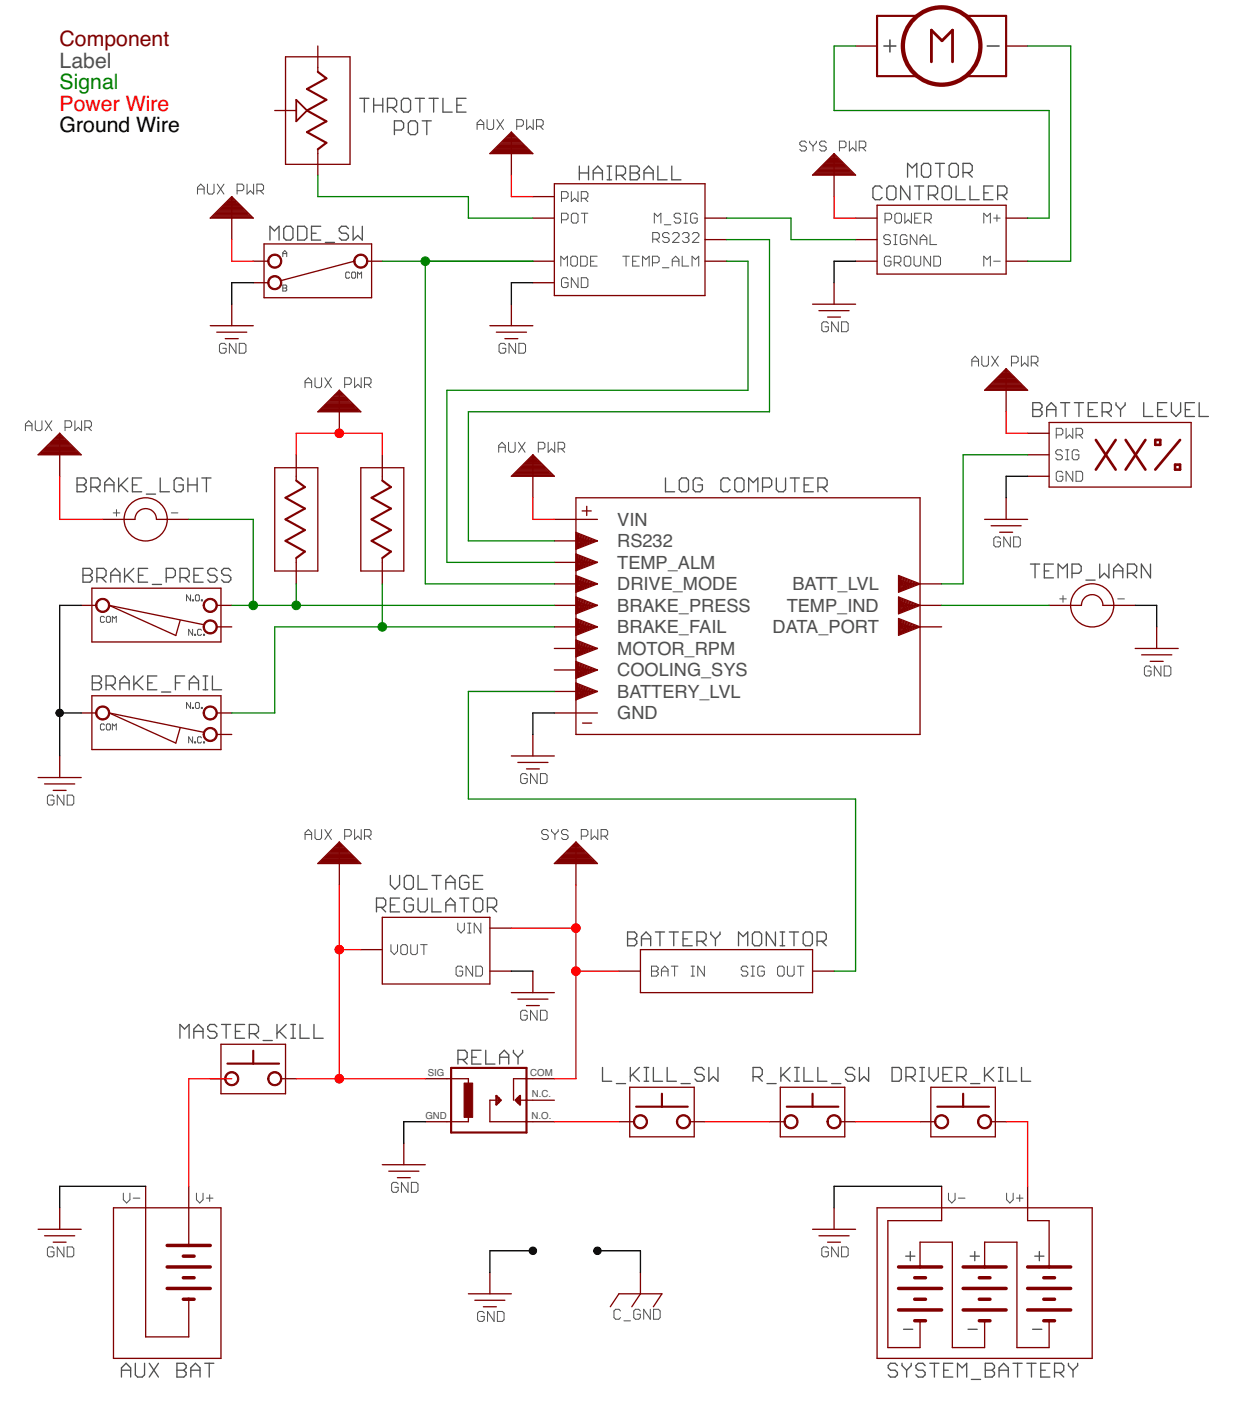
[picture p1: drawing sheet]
<svg xmlns="http://www.w3.org/2000/svg" width="279mm" height="316mm" viewBox="0 0 279 316" stroke-linecap="round" stroke-linejoin="round" font-family="sans-serif">
<defs><g id="words">
<text font-size="4.8" fill="#800000" x="13.5" y="10.4">Component</text>
<text font-size="4.8" fill="#505050" x="13.5" y="15.2">Label</text>
<text font-size="4.8" fill="#008000" x="13.5" y="20.1">Signal</text>
<text font-size="4.8" fill="#f00" x="13.5" y="24.9">Power Wire</text>
<text font-size="4.8" x="13.5" y="29.8">Ground Wire</text>
<g font-size="4.1" fill="#505050">
<text x="139.2" y="118.5">VIN</text>
<text x="139.2" y="123.4">RS232</text>
<text x="139.2" y="128.2">TEMP_ALM</text>
<text x="139.2" y="133.1">DRIVE_MODE</text>
<text x="139.2" y="137.9">BRAKE_PRESS</text>
<text x="177.4" y="137.9">TEMP_IND</text>
<text x="178.7" y="133.1">BATT_LVL</text>
<text x="139.2" y="142.8">BRAKE_FAIL</text>
<text x="174.2" y="142.8">DATA_PORT</text>
<text x="139.2" y="147.6">MOTOR_RPM</text>
<text x="139.2" y="152.5">COOLING_SYS</text>
<text x="139.2" y="157.3">BATTERY_LVL</text>
<text x="139.2" y="162.2">GND</text>
</g>
<g font-size="2.2" fill="#505050">
<text x="96.5" y="242.5">SIG</text>
<text x="119.6" y="242.5">COM</text>
<text x="119.9" y="247.4">N.C.</text>
<text x="95.9" y="252.2">GND</text>
<text x="119.9" y="252.2">N.O.</text>
</g>
</g></defs>
<g fill="none" stroke="#505050" stroke-width=".23">
<path d="M107.6 29.2v-1.5l.8-.7 .7 .7v1.5M107.6 28.1h1.5M109.8 27v1.8l.4 .4h.8l.3-.4v-1.8M112.1 27l1.5 2.2M113.6 27l-1.5 2.2M116.5 28.5h1.1l.4-.4v-.8l-.4-.3h-1.1v2.2M118.8 27v2.2l.7-.7 .7 .7v-2.2M121 28.5h1.1l.4-.4v-.8l-.4-.3h-1.1v2.2M121.8 28.5l.7 .7M181.8 32.2l-.3-.4h-.8l-.3 .4v.4l.3 .3h.8l.3 .4v.4l-.3 .3h-.8l-.3-.3M182.6 31.8v.4l.7 .7M183.3 32.9v1.1"/>
<path d="M184.1 31.8v.4l-.8 .7M186.3 32.2l-.4-.4h-.7l-.4 .4v.4l.4 .3h.7l.4 .4v.4l-.4 .3h-.7l-.4-.3M189.3 33.3h1.1l.4-.4v-.7l-.4-.4h-1.1v2.2M191.5 31.8v2.2l.8-.7 .7 .7v-2.2M193.8 33.3h1.1l.3-.4v-.7l-.3-.4h-1.1v2.2M194.5 33.3l.7 .7M44.5 43.8v-1.5l.8-.8 .7 .8v1.5M44.5 42.6h1.5M46.8 41.5v1.9l.3 .4h.8l.4-.4v-1.9M49 41.5l1.5 2.3M50.5 41.5l-1.5 2.3M53.5 43h1.1l.4-.4v-.7l-.4-.4h-1.1v2.3"/>
<path d="M55.7 41.5v2.3l.8-.8 .7 .8v-2.3M57.9 43h1.2l.3-.4v-.7l-.3-.4h-1.2v2.3M58.7 43l.7 .8M63.8 57.9v-.9l.4-.5 .5 .5v.9M63.8 57.2h.9M126.5 60v-2.2l.7 .7 .8-.7v2.2M126.6 49.6h1.1l.4-.4v-.8l-.4-.3h-1.1v2.2M126.6 44.7h1.1l.4-.4v-.7l-.4-.4h-1.1v2.2M128.8 48.4l.4-.3h.8l.3 .3v1.5l-.3 .4h-.8l-.4-.4zM128.8 43.2v2.2l.8-.7 .7 .7v-2.2M129.1 57.8h.7l.4 .3v1.5l-.4 .4h-.7l-.4-.4v-1.5zM130.9 57.8h1.2l.3 .3v1.5l-.3 .4h-1.2z"/>
<path d="M131.1 48.1h1.5M131.1 44.7h1.1l.4-.4v-.7l-.4-.4h-1.1v2.2M131.8 44.7l.8 .7M131.8 48.1v2.2M133.2 58.9h.7M134.7 57.8h-1.5v2.2h1.5M140.4 57.8h1.5M141.2 57.8v2.2M142.7 58.9h.7M144.2 57.8h-1.5v2.2h1.5M144.9 60v-2.2l.7 .7 .8-.7v2.2M147.1 59.3h1.2l.3-.4v-.8l-.3-.3h-1.2v2.2"/>
<path d="M147.2 53.9h1.1l.4-.3v-.8l-.4-.4h-1.1v2.3M147.6 50.3v-2.2l.7 .7 .7-.7v2.2M147.9 53.9l.8 .8M149.8 50.7h1.5M150.9 52.8l-.4-.4h-.7l-.4 .4v.4l.4 .4h.7l.4 .3v.4l-.4 .4h-.7l-.4-.4M151.6 58.9h1.5M151.6 60v-1.5l.8-.7 .7 .7v1.5M151.7 52.8l.3-.4h.8l.3 .4v.4l-1.4 1.5h1.4M153.5 48.4l-.4-.3h-.7l-.4 .3v.4l.4 .4h.7l.4 .4v.3l-.4 .4h-.7l-.4-.4M153.8 57.8v2.2h1.5M153.9 52.8l.4-.4h.7l.4 .4v.4l-.4 .4M154.3 48.1h.7"/>
<path d="M154.3 50.3h.7M154.6 48.1v2.2M154.6 53.6h.4M155 53.6l.4 .3v.4l-.4 .4h-.7l-.4-.4M156.1 60v-2.2l.7 .7 .8-.7v2.2M156.1 52.8l.4-.4h.7l.4 .4v.4l-1.5 1.5h1.5M157.2 48.4l-.3-.3h-.8l-.4 .3v1.5l.4 .4h.8l.3-.4v-.7h-.7M199.6 49.6h1.1l.4-.4v-.8l-.4-.3h-1.1v2.2M200.8 53.3l-.4-.4h-.7l-.4 .4v.4l.4 .3h.7l.4 .4v.4l-.4 .3h-.7l-.4-.3M200.9 58.1l-.4-.3h-.7l-.4 .3v1.5l.4 .4h.7l.4-.4v-.7h-.7M201.5 52.9h.8M201.5 55.1h.8"/>
<path d="M201.7 59.3h1.1l.4-.4v-.8l-.4-.3h-1.1v2.2M201.8 48.4l.4-.3h.7l.4 .3v1.5l-.4 .4h-.7l-.4-.4zM201.9 52.9v2.2M202.4 59.3l.8 .7M204 48.1v2.2l.8-.7 .7 .7v-2.2M204.3 57.8h.7l.4 .3v1.5l-.4 .4h-.7l-.4-.4v-1.5zM204.5 53.3l-.3-.4h-.8l-.4 .4v1.5l.4 .3h.8l.3-.3v-.8h-.7M206.1 57.8v1.8l.4 .4h.7l.4-.4v-1.8M206.3 49.2h.7M206.8 52.9v2.2l-1.5-2.2v2.2M207.5 54h1.5M207.5 55.1v-1.4l.7-.8 .8 .8v1.4"/>
<path d="M207.8 48.1h-1.5v2.2h1.5M208.5 49.6h1.1l.4-.4v-.8l-.4-.3h-1.1v2.2M209.3 49.6l.7 .7M209.7 52.9v2.2h1.5M209.8 57.8v2.2l-1.4-2.2v2.2M210.6 57.8h1.1l.4 .3v1.5l-.4 .4h-1.1zM221.8 50.3v-2.2l.8 .7 .7-.7v2.2M221.8 60v-2.2l.8 .7 .7-.7v2.2M224.1 49.2h1.5M224.1 58.9h1.5M224.8 48.4v1.5M51 77.8l-.4-.4h-.7l-.4 .4v1.5l.4 .3h.7l.4-.3v-.8h-.8"/>
<path d="M53.2 77.4v2.2l-1.5-2.2v2.2M54 77.4h1.1l.4 .4v1.5l-.4 .3h-1.1zM63.8 64.3h.7l.2 .2-.2 .4 .2 .5-.2 .2h-.7zM63.8 64.9h.7M78.8 61.6l-.2-.3h-.4l-.2 .3v.9l.2 .2h.4l.2-.2M79.5 61.3h.5l.2 .3v.9l-.2 .2h-.5l-.2-.2v-.9zM80.6 62.7v-1.4l.5 .5 .4-.5v1.4M114 77.8l-.3-.4h-.8l-.4 .4v1.5l.4 .3h.8l.3-.3v-.8h-.7M116.3 77.4v2.2l-1.5-2.2v2.2M117 77.4h1.1l.4 .4v1.5l-.4 .3h-1.1zM128.1 63l-.4-.4h-.7l-.4 .4v1.5l.4 .3h.7l.4-.3v-.8h-.7M130.3 62.6v2.2l-1.5-2.2v2.2"/>
<path d="M131.1 62.6h1.1l.4 .4v1.5l-.4 .3h-1.1zM149.4 60.4h1.5M186.8 72.9l-.4-.3h-.7l-.4 .3v1.5l.4 .4h.7l.4-.4v-.7h-.7M189 72.6v2.2l-1.5-2.2v2.2M189.8 72.6h1.1l.4 .3v1.5l-.4 .4h-1.1zM5.7 97.1v-1.5l.8-.7 .7 .7v1.5M5.7 96h1.5M8 94.9v1.8l.3 .4h.8l.4-.4v-1.8M10.2 94.9l1.5 2.2M11.7 94.9l-1.5 2.2M14.7 96.4h1.1l.4-.4v-.7l-.4-.4h-1.1v2.2M16.9 94.9v2.2l.8-.7 .7 .7v-2.2"/>
<path d="M19.1 96.4h1.2l.3-.4v-.7l-.3-.4h-1.2v2.2M19.9 96.4l.7 .7M68.8 87.4v-1.5l.7-.7 .8 .7v1.5M68.8 86.3h1.5M71 85.2v1.8l.4 .4h.7l.4-.4v-1.8M73.3 85.2l1.4 2.2M74.7 85.2l-1.4 2.2M77.7 86.7h1.1l.4-.4v-.8l-.4-.3h-1.1v2.2M80 85.2v2.2l.7-.7 .7 .7v-2.2M82.2 86.7h1.1l.4-.4v-.8l-.4-.3h-1.1v2.2M82.9 86.7l.8 .7M114.7 99.7v1.9l.4 .4h.7l.4-.4v-1.9"/>
<path d="M116.9 99.7l1.5 2.3M118.4 99.7l-1.5 2.3M123.6 99.7v2.3l.8-.8 .7 .8v-2.3M219.2 82.6v-1.5l.7-.8 .8 .8v1.5M219.2 81.4h1.5M221.4 80.3v1.9l.4 .4h.7l.4-.4v-1.9M223.6 80.3l1.5 2.3M225.1 80.3l-1.5 2.3M228.1 81.8h1.1l.4-.4v-.7l-.4-.4h-1.1v2.3M230.3 80.3v2.3l.8-.8 .7 .8v-2.3M232.6 81.8h1.1l.4-.4v-.7l-.4-.4h-1.1v2.3M233.3 81.8l.8 .8"/>
<path d="M238.2 98h1.1l.4-.3v-.8l-.4-.3h-1.1v2.2M240.4 96.6v2.2l.8-.8 .7 .8v-2.2M242.7 98h1.1l.3-.3v-.8l-.3-.3h-1.1v2.2M243.4 98l.7 .8M25.5 115.6h1.5M26.3 114.9v1.5M38.6 115.6h1.5M112.5 102v-1.5l.7-.8 .7 .8v1.5M112.5 100.8h1.4M121.4 101.2h1.1l.4-.4v-.7l-.4-.4h-1.1v2.3M125.9 101.2h1.1l.3-.4v-.7l-.3-.4h-1.1v2.3M126.6 101.2l.7 .8"/>
<path d="M239.6 101.8l-.4-.4h-.8l-.3 .4v.4l.3 .3h.8l.4 .4v.4l-.4 .4h-.8l-.3-.4M239.7 106.6l-.4-.3h-.8l-.3 .3v1.5l.3 .4h.8l.4-.4v-.7h-.8M240.3 101.4h.7M240.3 103.7h.7M240.7 101.4v2.3M241.9 106.3v2.2l-1.5-2.2v2.2M242.7 106.3h1.1l.3 .3v1.5l-.3 .4h-1.1zM243.3 101.8l-.4-.4h-.7l-.4 .4v1.5l.4 .4h.7l.4-.4v-.8h-.8M23.6 139.2l-.3-.2h-.4l-.3 .2v.9l.3 .2h.4l.3-.2M24.2 139h.5l.2 .2v.9l-.2 .2h-.5l-.2-.2v-.9zM43 134.1v1.4l-.9-1.4v1.4M43.4 135.2h.2v.3h-.2z"/>
<path d="M44.3 134.1h.4l.3 .2v.9l-.3 .3h-.4l-.2-.3v-.9zM45.4 135.2h.2v.3h-.2zM225.6 121.4l-.4-.3h-.7l-.4 .3v1.5l.4 .4h.7l.4-.4v-.7h-.7M227.8 121.1v2.2l-1.4-2.2v2.2M228.6 121.1h1.1l.4 .3v1.5l-.4 .4h-1.1zM239 135h1.5M239.7 134.3v1.5M252.1 135h1.5M25.3 140.3v-1.3l.5 .4 .4-.4v1.3M43 158.4v1.3l-.9-1.3v1.3M43.4 159.5h.2v.2h-.2zM43.4 141.9v1.3l-.9-1.3v1.3"/>
<path d="M43.9 143h.2v.2h-.2zM44.1 158.6l.2-.2h.4l.3 .2v.9l-.3 .2h-.4l-.2-.2zM45.4 159.5h.2v.2h-.2zM45.4 142.1l-.2-.2h-.4l-.2 .2v.9l.2 .2h.4l.2-.2M45.9 143h.2v.2h-.2zM259.6 150.5l-.4-.3h-.8l-.3 .3v1.5l.3 .4h.8l.4-.4v-.7h-.8M261.8 150.2v2.2l-1.5-2.2v2.2M262.5 150.2h1.2l.3 .3v1.5l-.3 .4h-1.2zM12.2 179.6l-.4-.3h-.8l-.3 .3v1.5l.3 .4h.8l.4-.4v-.7h-.8M14.4 179.3v2.2l-1.5-2.2v2.2M15.2 179.3h1.1l.3 .3v1.5l-.3 .4h-1.1zM23.6 163.5l-.3-.3h-.4l-.3 .3v.8l.3 .3h.4l.3-.3"/>
<path d="M24.2 163.2h.5l.2 .3v.8l-.2 .3h-.5l-.2-.3v-.8zM25.3 164.6v-1.4l.5 .5 .4-.5v1.4M43.4 166.1v1.4l-.9-1.4v1.4M43.9 167.3h.2v.2h-.2zM45.4 166.4l-.2-.3h-.4l-.2 .3v.9l.2 .2h.4l.2-.2M45.9 167.3h.2v.2h-.2zM118.9 174.8l-.4-.4h-.7l-.4 .4v1.5l.4 .4h.7l.4-.4v-.8h-.7M121.1 174.4v2.3l-1.5-2.3v2.3M121.9 174.4h1.1l.4 .4v1.5l-.4 .4h-1.1zM68.8 189.3v-1.5l.7-.8 .8 .8v1.5M68.8 188.2h1.5M71 187v1.9l.4 .4h.7l.4-.4v-1.9"/>
<path d="M73.3 187l1.4 2.3M74.7 187l-1.4 2.3M77.7 188.5h1.1l.4-.3v-.8l-.4-.4h-1.1v2.3M80 187v2.3l.7-.8 .7 .8v-2.3M82.2 188.5h1.1l.4-.3v-.8l-.4-.4h-1.1v2.3M82.9 188.5l.8 .8M123.6 187.4l-.3-.4h-.8l-.3 .4v.4l.3 .4h.8l.3 .3v.4l-.3 .4h-.8l-.3-.4M124.4 187v.4l.7 .8M125.1 188.2v1.1M125.9 187v.4l-.8 .8M128.1 187.4l-.4-.4h-.7l-.4 .4v.4l.4 .4h.7l.4 .3v.4l-.4 .4h-.7l-.4-.4M131.1 188.5h1.1l.4-.3v-.8l-.4-.4h-1.1v2.3"/>
<path d="M133.3 187v2.3l.8-.8 .7 .8v-2.3M135.6 188.5h1.1l.3-.3v-.8l-.3-.4h-1.1v2.3M136.3 188.5l.7 .8M88.2 213v1.5l.7 .7 .7-.7v-1.5M90.4 213.4l.4-.4h.7l.4 .4v1.4l-.4 .4h-.7l-.4-.4zM92.6 213v1.8l.4 .4h.7l.4-.4v-1.8M94.8 213h1.5M95.6 213v2.2M103.2 208.1v1.5l.8 .8 .7-.8v-1.5M104.3 218.2l-.3-.4h-.8l-.4 .4v1.5l.4 .4h.8l.3-.4v-.7h-.7M105.5 210.4h.7M105.5 208.1h.7"/>
<path d="M105.8 208.1v2.3M106.6 217.8v2.3l-1.5-2.3v2.3M107.3 217.8h1.1l.4 .4v1.5l-.4 .4h-1.1zM108.4 208.1v2.3l-1.5-2.3v2.3M146.9 217.8h1.1l.4 .4v.4l-.4 .4 .4 .3v.4l-.4 .4h-1.1zM146.9 219h1.1M149.2 219h1.4M151.4 217.8h1.5M152.1 217.8v2.3M155.9 217.8h.7M156.2 217.8v2.3M158.8 217.8v2.3l-1.4-2.3v2.3"/>
<path d="M168.6 218.2l-.3-.4h-.8l-.3 .4v.4l.3 .4h.8l.3 .3v.4l-.3 .4h-.8l-.3-.4M169.4 217.8h.7M169.8 217.8v2.3M172.4 218.2l-.4-.4h-.8l-.3 .4v1.5l.3 .4h.8l.4-.4v-.7h-.8M175.7 217.8h.8l.3 .4v1.5l-.3 .4h-.8l-.4-.4v-1.5zM177.6 217.8v1.9l.3 .4h.8l.4-.4v-1.9M179.8 217.8h1.5M180.6 217.8v2.3M118.9 228.2l-.4-.4h-.7l-.4 .4v1.4l.4 .4h.7l.4-.4v-.7h-.7M121.1 227.8v2.2l-1.5-2.2v2.2M121.9 227.8h1.1l.4 .4v1.4l-.4 .4h-1.1zM149.2 220.1v-1.5l.7-.8 .7 .8v1.5"/>
<path d="M155.9 220.1h.7M169.4 220.1h.7M27.8 269v1.5l.8 .7 .7-.7v-1.5M30 270.1h1.5M44.3 269v1.5l.7 .7 .8-.7v-1.5M46.5 270.1h1.5M47.3 269.4v1.5M89.8 267l-.4-.4h-.7l-.4 .4v1.4l.4 .4h.7l.4-.4v-.7h-.8M92 266.6v2.2l-1.5-2.2v2.2M92.8 266.6h1.1l.4 .4v1.4l-.4 .4h-1.1zM213.9 269v1.5l.7 .7 .8-.7v-1.5M216.1 270.1h1.5"/>
<path d="M227 269v1.5l.7 .7 .8-.7v-1.5M229.2 270.1h1.5M230 269.4v1.5M12.2 281.5l-.4-.4h-.8l-.3 .4v1.5l.3 .4h.8l.4-.4v-.8h-.8M14.4 281.1v2.3l-1.5-2.3v2.3M15.2 281.1h1.1l.3 .4v1.5l-.3 .4h-1.1zM109.2 296.1l-.4-.4h-.7l-.4 .4v1.4l.4 .4h.7l.4-.4v-.7h-.8M111.4 295.7v2.2l-1.5-2.2v2.2M112.2 295.7h1.1l.4 .4v1.4l-.4 .4h-1.1zM139.9 295.6l-.3-.4h-.8l-.3 .4v1.5l.3 .3h.8l.3-.3M140.7 297.8h1.5M144.4 295.6l-.4-.4h-.7l-.4 .4v1.5l.4 .3h.7l.4-.3v-.8h-.7"/>
<path d="M146.6 295.2v2.2l-1.4-2.2v2.2M147.4 295.2h1.1l.4 .4v1.5l-.4 .3h-1.1zM186.8 281.5l-.4-.4h-.7l-.4 .4v1.5l.4 .4h.7l.4-.4v-.8h-.7M189 281.1v2.3l-1.5-2.3v2.3M189.8 281.1h1.1l.4 .4v1.5l-.4 .4h-1.1z"/>
</g>
<g fill="none" stroke="#505050" stroke-width=".3">
<path d="M81.1 22.2h2.1M82.2 22.2v3.1M84.3 22.2v3.1M84.3 23.7h2M86.3 22.2v3.1M87.4 24.2h1.5l.6-.5v-1l-.6-.5h-1.5v3.1M88.4 24.2l1.1 1.1M88.9 29.3h1.6l.5-.5v-1l-.5-.6h-1.6v3.2M90.5 22.7l.5-.5h1.1l.5 .5v2l-.5 .6h-1.1l-.5-.6zM92.6 27.2h1l.5 .6v2l-.5 .6h-1l-.5-.6v-2zM93.6 22.2h2.1M94.7 22.2v3.1"/>
<path d="M95.2 27.2h2.1M96.2 27.2v3.2M96.8 22.2h2M97.8 22.2v3.1M99.9 22.2v3.1h2.1M103 23.7h1.1M105.1 22.2h-2.1v3.1h2.1M130.6 37.4v3.1M130.6 39h2.1M132.7 37.4v3.1M133.8 39h2M136.9 37.4h1"/>
<path d="M137.4 37.4v3.1M139 39.5h1.5l.6-.5v-1l-.6-.6h-1.5v3.1M140 39.5l1.1 1M142.1 37.4h1.6l.5 .6v.5l-.5 .5 .5 .5v.5l-.5 .5h-1.6zM142.1 39h1.6M145.2 39h2.1M148.4 37.4v3.1h2M151.5 37.4v3.1h2.1M204.7 39.9v-3.1l1 1.1 1-1.1v3.1M208.3 36.8h1l.6 .5v2.1l-.6 .5h-1l-.5-.5v-2.1zM210.9 36.8h2.1M211.9 36.8v3.1"/>
<path d="M214 37.3l.6-.5h1l.5 .5v2.1l-.5 .5h-1l-.6-.5zM217.2 38.9h1.5l.5-.5v-1.1l-.5-.5h-1.5v3.1M218.2 38.9l1 1M60.9 54.1v-3.1l1 1.1 1-1.1v3.1M64.5 51h1.1l.5 .5v2.1l-.5 .5h-1.1l-.5-.5v-2.1zM67.1 51h1.6l.5 .5v2.1l-.5 .5h-1.6zM70.3 52.6h1M72.3 51h-2v3.1h2M73.4 54.7h2M78.6 51.5l-.6-.5h-1l-.5 .5v.6l.5 .5h1l.6 .5v.5l-.6 .5h-1l-.5-.5M79.6 51v3.1l1.1-1 1 1v-3.1M133.8 40.5v-2l1-1.1 1 1.1v2"/>
<path d="M136.9 40.5h1M145.2 40.5v-2l1.1-1.1 1 1.1v2M198.9 42.4l-.5-.5h-1l-.6 .5v2.1l.6 .5h1l.5-.5M200 42.4l.5-.5h1l.5 .5v2.1l-.5 .5h-1l-.5-.5zM205.2 41.9v3.1l-2.1-3.1v3.1M206.2 41.9h2.1M207.3 41.9v3.1M209.4 44h1.5l.5-.5v-1.1l-.5-.5h-1.5v3.1M210.4 44l1 1M212.5 42.4l.5-.5h1l.5 .5v2.1l-.5 .5h-1l-.5-.5zM215.6 41.9v3.1h2.1M218.7 41.9v3.1h2.1"/>
<path d="M221.9 43.5h1M223.9 41.9h-2v3.1h2M225 44h1.5l.6-.5v-1.1l-.6-.5h-1.5v3.1M226 44l1.1 1M232.9 90.8h1.6l.5 .5v.5l-.5 .6 .5 .5v.5l-.5 .5h-1.6zM232.9 92.4h1.6M236 92.4h2.1M236 93.9v-2.1l1.1-1 1 1v2.1M239.2 90.8h2M240.2 90.8v3.1M242.3 90.8h2M243.3 90.8v3.1"/>
<path d="M245.4 92.4h1M247.5 90.8h-2.1v3.1h2.1M248.5 92.9h1.6l.5-.5v-1.1l-.5-.5h-1.6v3.1M249.6 92.9l1 1M251.7 90.8v.5l1 1.1M252.7 92.4v1.5M253.7 90.8v.5l-1 1.1M257.9 90.8v3.1h2.1M261 92.4h1.1M263.1 90.8h-2.1v3.1h2.1M264.2 90.8v2.1l1 1 1-1v-2.1M267.3 92.4h1"/>
<path d="M269.4 90.8h-2.1v3.1h2.1M270.4 90.8v3.1h2.1M17.4 107.8h1.5l.5 .5v.5l-.5 .5 .5 .5v.6l-.5 .5h-1.5zM17.4 109.3h1.5M20.5 109.8h1.6l.5-.5v-1l-.5-.5h-1.6v3.1M21.5 109.8l1.1 1.1M23.6 109.3h2.1M23.6 110.9v-2.1l1.1-1 1 1v2.1M26.8 107.8v3.1M27.3 109.3l1.5 1.6M28.8 107.8l-2 2M29.9 109.3h1"/>
<path d="M31.9 107.8h-2v3.1h2M33 111.4h2.1M36.1 107.8v3.1h2.1M41.3 108.3l-.5-.5h-1l-.5 .5v2.1l.5 .5h1l.5-.5v-1.1h-1M42.4 109.3h2M42.4 107.8v3.1M44.4 107.8v3.1M45.5 107.8h2.1M46.5 107.8v3.1M150.1 107.8v3.1h2M153.2 108.3l.5-.5h1l.6 .5v2.1l-.6 .5h-1l-.5-.5zM158.4 108.3l-.5-.5h-1.1l-.5 .5v2.1l.5 .5h1.1l.5-.5v-1.1h-1"/>
<path d="M164.6 108.3l-.5-.5h-1l-.5 .5v2.1l.5 .5h1l.5-.5M165.7 108.3l.5-.5h1.1l.5 .5v2.1l-.5 .5h-1.1l-.5-.5zM168.8 110.9v-3.1l1.1 1 1-1v3.1M172 109.8h1.5l.5-.5v-1l-.5-.5h-1.5v3.1M175.1 107.8v2.6l.5 .5h1l.5-.5v-2.6M178.2 107.8h2.1M179.2 107.8v3.1M181.3 109.3h1.1M183.4 107.8h-2.1v3.1h2.1M184.4 109.8h1.6l.5-.5v-1l-.5-.5h-1.6v3.1M185.5 109.8l1 1.1M18.7 128.1h1.6l.5 .6v.5l-.5 .5 .5 .5v.5l-.5 .6h-1.6z"/>
<path d="M18.7 129.7h1.6M21.8 130.2h1.6l.5-.5v-1l-.5-.6h-1.6v3.2M22.9 130.2l1 1.1M25 129.7h2.1M25 131.3v-2.1l1-1.1 1.1 1.1v2.1M28.1 128.1v3.2M28.6 129.7l1.6 1.6M30.2 128.1l-2.1 2.1M31.2 129.7h1.1M33.3 128.1h-2.1v3.2h2.1M34.4 131.8h2M37.5 130.2h1.5l.5-.5v-1l-.5-.6h-1.5v3.2"/>
<path d="M40.6 130.2h1.6l.5-.5v-1l-.5-.6h-1.6v3.2M41.6 130.2l1.1 1.1M43.7 129.7h1.1M45.8 128.1h-2.1v3.2h2.1M48.9 128.7l-.5-.6h-1l-.5 .6v.5l.5 .5h1l.5 .5v.5l-.5 .6h-1l-.5-.6M52 128.7l-.5-.6h-1l-.5 .6v.5l.5 .5h1l.5 .5v.5l-.5 .6h-1l-.5-.6M232.4 127.2h2M233.4 127.2v3.1M235.5 128.7h1M237.6 127.2h-2.1v3.1h2.1M238.6 130.3v-3.1l1 1 1.1-1v3.1M241.7 129.2h1.6l.5-.5v-1l-.5-.5h-1.6v3.1"/>
<path d="M244.9 130.8h2.1M248 127.2v3.1l1-1.1 1.1 1.1v-3.1M251.1 128.7h2.1M251.1 130.3v-2.1l1.1-1 1 1v2.1M254.3 129.2h1.5l.5-.5v-1l-.5-.5h-1.5v3.1M255.3 129.2l1 1.1M259.4 127.2v3.1l-2-3.1v3.1M20.8 152.4h1.6l.5 .5v.5l-.5 .6 .5 .5v.5l-.5 .5h-1.6zM20.8 154h1.6M23.9 154.5h1.6l.5-.5v-1.1l-.5-.5h-1.6v3.1M25 154.5l1 1M27.1 155.5v-2.1l1-1 1 1v2.1"/>
<path d="M27.1 154h2M30.2 152.4v3.1M30.7 154l1.6 1.5M32.3 152.4l-2.1 2.1M33.3 154h1M35.4 152.4h-2.1v3.1h2.1M36.4 156h2.1M39.6 154h1M41.6 152.4h-2v3.1M42.7 155.5v-2.1l1-1 1.1 1v2.1M42.7 154h2.1M45.8 152.4h1"/>
<path d="M45.8 155.5h1M46.3 152.4v3.1M47.9 152.4v3.1h2.1M88 197.4v2.1l1.1 1 1-1v-2.1M91.7 197.4h1l.5 .5v2.1l-.5 .5h-1l-.5-.5v-2.1zM94.3 197.4v3.1h2.1M97.4 197.4h2.1M98.4 197.4v3.1M100.5 199h2.1M105.7 197.9l-.5-.5h-1l-.5 .5v2.1l.5 .5h1l.5-.5v-1h-1M106.8 199h1M108.9 197.4h-2.1v3.1h2.1"/>
<path d="M84.9 204.6h1.6l.5-.6v-1l-.5-.5h-1.6v3.1M85.9 204.6l1.1 1M88 204h1.1M90.1 202.5h-2.1v3.1h2.1M93.2 203l-.5-.5h-1l-.5 .5v2.1l.5 .5h1l.5-.5v-1.1h-1M94.3 202.5v2.6l.5 .5h1l.6-.5v-2.6M97.4 202.5v3.1h2.1M100.5 200.5v-2.1l1.1-1 1 1v2.1M100.5 205.6v-2.1l1.1-1 1 1v2.1M100.5 204h2.1M103.7 202.5h2M104.7 202.5v3.1"/>
<path d="M106.8 203l.5-.5h1.1l.5 .5v2.1l-.5 .5h-1.1l-.5-.5zM109.9 204.6h1.6l.5-.6v-1l-.5-.5h-1.6v3.1M111 204.6l1 1M141.5 210.1h1.6l.5 .5v.6l-.5 .5 .5 .5v.5l-.5 .5h-1.6zM141.5 211.7h1.6M144.7 211.7h2M144.7 213.2v-2l1-1.1 1 1.1v2M147.8 210.1h2.1M148.8 210.1v3.1M150.9 210.1h2.1M151.9 210.1v3.1M154 211.7h1.1"/>
<path d="M156.1 210.1h-2.1v3.1h2.1M157.2 212.2h1.5l.5-.5v-1.1l-.5-.5h-1.5v3.1M158.2 212.2l1 1M160.3 210.1v.5l1 1.1M161.3 211.7v1.5M162.4 210.1v.5l-1.1 1.1M166.5 213.2v-3.1l1.1 1.1 1-1.1v3.1M169.7 210.6l.5-.5h1l.5 .5v2.1l-.5 .5h-1l-.5-.5zM174.9 210.1v3.1l-2.1-3.1v3.1M175.9 210.1h1.1M175.9 213.2h1.1M176.4 210.1v3.1"/>
<path d="M178 210.1h2.1M179 210.1v3.1M181.1 210.6l.6-.5h1l.5 .5v2.1l-.5 .5h-1l-.6-.5zM184.3 212.2h1.5l.5-.5v-1.1l-.5-.5h-1.5v3.1M185.3 212.2l1 1M40.6 234.1v-3.1l1 1 1.1-1v3.1M43.7 234.1v-2.1l1-1 1.1 1v2.1M43.7 232.5h2.1M48.9 231.5l-.5-.5h-1.1l-.5 .5v.5l.5 .5h1.1l.5 .5v.6l-.5 .5h-1.1l-.5-.5M50 231h2M51 231v3.1M53.1 232.5h1"/>
<path d="M55.2 231h-2.1v3.1h2.1M56.2 233h1.6l.5-.5v-1l-.5-.5h-1.6v3.1M57.3 233l1 1.1M59.3 234.6h2.1M62.5 231v3.1M63 232.5l1.5 1.6M64.5 231l-2 2M65.6 231h1M65.6 234.1h1M66.1 231v3.1M67.7 231v3.1h2M70.8 231v3.1h2.1"/>
<path d="M103.3 238.9h1.5l.5-.5v-1.1l-.5-.5h-1.5v3.1M104.3 238.9l1 1M106.4 238.4h1M108.5 236.8h-2.1v3.1h2.1M109.5 236.8v3.1h2.1M112.7 238.4h2M112.7 239.9v-2.1l1-1 1 1v2.1M115.8 236.8v.5l1 1.1M116.8 238.4v1.5M117.9 236.8v.5l-1.1 1.1M135.9 240.7v3.1h2M139 244.3h2.1"/>
<path d="M142.1 240.7v3.1M142.6 242.2l1.6 1.6M144.2 240.7l-2.1 2M145.2 243.8h1.1M145.2 240.7h1.1M145.8 240.7v3.1M147.3 240.7v3.1h2.1M150.5 240.7v3.1h2M153.6 244.3h2.1M158.8 241.2l-.5-.5h-1.1l-.5 .5v.5l.5 .5h1.1l.5 .5v.6l-.5 .5h-1.1l-.5-.5M159.9 240.7v3.1l1-1.1 1 1.1v-3.1M169.8 242.7h1.6l.5-.5v-1l-.5-.5h-1.6v3.1"/>
<path d="M170.9 242.7l1 1.1M173 244.3h2M176.1 240.7v3.1M176.6 242.2l1.6 1.6M178.2 240.7l-2.1 2M179.2 243.8h1M179.2 240.7h1M179.7 240.7v3.1M181.3 240.7v3.1h2.1M184.4 240.7v3.1h2.1M187.5 244.3h2.1M192.7 241.2l-.5-.5h-1l-.5 .5v.5l.5 .5h1l.5 .5v.6l-.5 .5h-1l-.5-.5"/>
<path d="M193.8 240.7v3.1l1-1.1 1.1 1.1v-3.1M201.2 240.7h1.5l.5 .5v2.1l-.5 .5h-1.5zM204.3 242.7h1.5l.6-.5v-1l-.6-.5h-1.5v3.1M205.3 242.7l1.1 1.1M207.4 243.8h1.1M207.4 240.7h1.1M207.9 240.7v3.1M209.5 240.7v2l1 1.1 1.1-1.1v-2M212.6 242.2h1.1M214.7 240.7h-2.1v3.1h2.1M215.8 242.7h1.5l.5-.5v-1l-.5-.5h-1.5v3.1M216.8 242.7l1 1.1"/>
<path d="M218.9 244.3h2.1M222 240.7v3.1M222.5 242.2l1.6 1.6M224.1 240.7l-2.1 2M225.1 243.8h1.1M225.1 240.7h1.1M225.7 240.7v3.1M227.2 240.7v3.1h2.1M230.4 240.7v3.1h2M203.8 299.7h2M204.2 283.2h2.1M205.3 282.2v2.1"/>
<path d="M218.3 299.7h2.1M218.8 283.2h2.1M219.8 282.2v2.1M232.9 299.7h2M233.3 283.2h2.1M234.4 282.2v2.1M27.4 308.9h2.1M27.4 310.5v-2.1l1-1 1.1 1v2.1M30.5 307.4v2.6l.5 .5h1.1l.5-.5v-2.6M33.7 307.4l2 3.1M35.7 307.4l-2 3.1M39.9 307.4h1.5l.6 .5v.5l-.6 .5 .6 .5v.6l-.6 .5h-1.5z"/>
<path d="M39.9 308.9h1.5M43 308.9h2.1M43 310.5v-2.1l1.1-1 1 1v2.1M46.2 307.4h2M47.2 307.4v3.1M202.4 307.9l-.6-.5h-1l-.5 .5v.5l.5 .5h1l.6 .5v.6l-.6 .5h-1l-.5-.5M203.4 307.4v.5l1 1M204.4 308.9v1.6M205.5 307.4v.5l-1.1 1M208.6 307.9l-.5-.5h-1l-.6 .5v.5l.6 .5h1l.5 .5v.6l-.5 .5h-1l-.6-.5M209.7 307.4h2.1M210.7 307.4v3.1"/>
<path d="M212.8 308.9h1M214.9 307.4h-2.1v3.1h2.1M215.9 310.5v-3.1l1.1 1 1-1v3.1M219.1 311h2M222.2 307.4h1.5l.6 .5v.5l-.6 .5 .6 .5v.6l-.6 .5h-1.5zM222.2 308.9h1.5M225.3 308.9h2.1M225.3 310.5v-2.1l1-1 1.1 1v2.1M228.4 307.4h2.1M229.5 307.4v3.1M231.6 307.4h2M232.6 307.4v3.1"/>
<path d="M234.7 308.9h1M236.7 307.4h-2v3.1h2M237.8 309.4h1.6l.5-.5v-1l-.5-.5h-1.6v3.1M238.8 309.4l1.1 1.1M240.9 307.4v.5l1.1 1M242 308.9v1.6M243 307.4v.5l-1 1"/>
</g>
<path d="M199.3 10.4h2.7M200.7 9v2.7M222.6 10.4h2.7" fill="none" stroke="#505050" stroke-width=".36"/>
<g fill="none" stroke="#800000" stroke-width=".3">
<path d="M64.4 12.8h14.5v24.2h-14.5zM71.7 10.4v5.8M192.9 10.4h4.9M226.9 10.4h4.8M62 24.9h4.8M71.7 33.7v5.8M110.5 34.6l4.8-4.8 4.9 4.8zM110.8 34.5h9M111 34.3h8.6M111.1 34.1h8.3M111.3 34h8M111.5 33.8h7.5"/>
<path d="M111.7 33.6h7.2M111.9 33.4h6.8M112.1 33.2h6.4M112.3 33h6M112.5 32.8h5.6M112.7 32.6h5.2M112.9 32.5h4.9M113.1 32.3h4.5M113.3 32.1h4M113.4 31.9h3.8M113.6 31.7h3.5M113.7 31.6h3.2"/>
<path d="M113.9 31.4h2.8M114.1 31.3h2.5M114.2 31.1h2.1M114.4 30.9h1.8M114.5 30.7h1.5M114.7 30.5h1.2M114.9 30.4h.8M115.1 30.2h.4M115.3 29.8v9.7M183.2 39.5l4.9-4.9 4.8 4.9zM183.6 39.3h9M183.8 39.2h8.5"/>
<path d="M183.9 39h8.3M184.1 38.8h8M184.3 38.6h7.5M184.5 38.5h7.1M184.7 38.3h6.8M184.8 38.1h6.5M185 37.9h6.1M185.3 37.7h5.6M185.5 37.5h5.2M185.7 37.3h4.8M185.8 37.1h4.5M186 36.9h4.1"/>
<path d="M186.1 36.7h3.9M186.3 36.6h3.6M186.5 36.4h3.2M186.6 36.3h2.8M186.8 36.1h2.5M187 35.9h2.1M187.2 35.8h1.8M187.3 35.6h1.5M187.5 35.4h1.2M187.7 35.2h.8M187.9 35.1h.4M188.1 34.6v9.7"/>
<path d="M47.4 49.2l4.9-4.9 4.8 4.9zM47.8 49h8.9M48 48.9h8.5M48.1 48.7h8.3M48.3 48.5h7.9M48.5 48.3h7.4M48.7 48.2h7.1M48.9 48h6.7M49 47.8h6.5M49.2 47.6h6.1M49.4 47.4h5.7M49.6 47.2h5.3"/>
<path d="M49.8 47h4.9M50 46.8h4.5M50.2 46.6h4.1M50.3 46.4h3.8M50.5 46.3h3.6M50.7 46.1h3.2M50.8 46h2.8M51 45.8h2.5M51.1 45.6h2.2M51.3 45.4h1.8M51.5 45.3h1.4M51.7 45.1h1.1"/>
<path d="M51.9 44.9h.7M52.1 44.8h.4M52.3 44.3v9.7M57.1 58.9h3.4M59.5 55h24.3v12.1h-24.3zM79.9 58.9l-16.5 4.4M82.8 58.9h3.4M120.2 49.2h4.8M120.2 58.9h4.8M120.2 44.3h4.8M125 41.4h34v25.2h-34zM159 49.2h4.8"/>
<path d="M159 54h4.8M159 58.9h4.8M192.9 49.2h4.9M192.9 54h4.9M192.9 58.9h4.9M197.8 46.3h29.1v15.5h-29.1zM226.9 49.2h4.8M226.9 58.9h4.8M47.4 73.4h9.7M48.9 74.9h6.7M50.8 76.4h2.9M52.3 68.6v4.8"/>
<path d="M57.1 63.7h3.4M110.5 73.4h9.7M111.9 74.9h6.8M113.9 76.4h2.9M115.3 68.6v4.8M120.2 63.7h4.8M183.2 68.6h9.7M184.7 70h6.8M186.6 71.5h2.9M188.1 63.7v4.9M11.4 100h4.1M11.5 99.8h3.8"/>
<path d="M11.7 99.6h3.5M11.9 99.5h3.1M12 99.3h2.8M12.2 99.2h2.5M12.3 99h2.2M12.5 98.8h1.8M12.7 98.7h1.4M12.9 98.5h1.1M13.1 98.3h.7M13.3 98.1h.4M13.5 97.7v9.7M71.7 92.8l4.8-4.8 4.9 4.8z"/>
<path d="M72.1 92.7h8.9M72.2 92.5h8.6M72.3 92.4h8.3M72.5 92.2h8M72.7 92h7.5M72.9 91.8h7.2M73.1 91.6h6.8M73.3 91.4h6.4M73.4 91.2h6.1M73.7 91h5.6M73.9 90.9h5.2M74.1 90.7h4.8"/>
<path d="M74.3 90.5h4.4M74.5 90.3h4M74.6 90.1h3.8M74.8 89.9h3.5M74.9 89.8h3.2M75.1 89.6h2.8M75.2 89.5h2.6M75.4 89.3h2.1M75.6 89.1h1.8M75.7 88.9h1.5M75.9 88.8h1.2M76.1 88.6h.8"/>
<path d="M76.3 88.4h.4M76.5 88v9.7M222.4 87.8h9M222.6 87.7h8.6M222.7 87.5h8.3M222.9 87.3h8M223.1 87.1h7.5M223.3 87h7.1M223.5 86.8h6.8M223.6 86.6h6.5M223.8 86.4h6.1M224.1 86.2h5.6"/>
<path d="M224.3 86h5.2M224.5 85.8h4.8M224.7 85.6h4.4M224.9 85.4h4M224.9 85.2h3.9M225.1 85.1h3.6M225.3 84.9h3.2M225.4 84.8h2.8M225.6 84.6h2.6M225.8 84.4h2.1M226 84.2h1.8M226.1 84.1h1.5"/>
<path d="M226.3 83.9h1.2M226.5 83.7h.8M226.7 83.6h.4M226.9 83.1v9.7M226.9 83.1l4.8 4.9h-9.7zM231.7 97.7h4.9M236.6 95.3h32v14.5h-32zM8.6 102.5l4.9-4.8 4.8 4.8zM9 102.4h8.9M9.2 102.2h8.5M9.3 102h8.3M9.5 101.9h7.9"/>
<path d="M9.7 101.7h7.4M9.9 101.5h7.1M10.1 101.3h6.7M10.2 101.1h6.5M10.4 100.9h6.1M10.6 100.7h5.7M10.8 100.5h5.3M11 100.4h4.9M11.2 100.2h4.5M23.2 117.1h7.2a2.42 2.42 0 0 1 2.5-2.4 2.42 2.42 0 0 1 2.4 2.4h7.3M62 105.5h9.7v23.2h-9.7zM66.8 102.5v5.9"/>
<path d="M81.4 105.5h9.7v23.2h-9.7zM86.2 102.5v5.9M115.7 107.2h8.9M115.9 107.1h8.5M116 106.9h8.3M116.2 106.7h7.9M116.4 106.5h7.4M116.6 106.4h7.1M116.8 106.2h6.8M116.9 106h6.5M117.1 105.8h6.1M117.3 105.6h5.7"/>
<path d="M117.6 105.4h5.2M117.8 105.2h4.8M117.9 105h4.5M118.1 104.8h4.1M118.2 104.6h3.9M118.4 104.5h3.6M118.6 104.3h3.2M118.7 104.2h2.8M118.9 104h2.5M119.1 103.8h2.1M119.3 103.7h1.8M119.4 103.5h1.4"/>
<path d="M119.6 103.3h1.2M119.8 103.1h.8M120 103h.4M120.2 102.5v9.7M120.2 102.5l4.8 4.9h-9.7zM125 117.1h9.7M129.9 112.2h77.6v53.4h-77.6zM131.3 115.2h2M132.3 114.2v2M222 117.1h9.7M223.5 118.5h6.8M225.4 120h2.9"/>
<path d="M226.9 112.2v4.9M231.7 107.4h4.9M231.7 102.5h4.9M18.3 136.5h3.4M20.7 132.6h29.1v12.1h-29.1zM40.6 139.9l-1 3.4-15-6.8 21.4 4.3M48.9 136.5h3.4M66.8 125.8v5.8M86.2 125.8v5.8M125 121.9h9.7M125 126.8h9.7M125 131.6h9.7"/>
<path d="M125 136.5h9.7M129.9 120l4.8 1.9M129.9 124.9l4.8 1.9M129.9 129.8l4.8 1.8M129.9 134.6l4.8 1.9M129.9 139.5l4.8 1.8M131.2 122.1l-.3 .2-.2-.7 .9 .4-.7 .5-.4-1.1 1.6 .5-1.4 .9-.4-1.7 2.1 .9-1.9 1-.3-2.1 2.7 1.1-2.6 1.2-.1-2.6 3.3 1.4-3.4 1.4-.1-3.1 4.1 1.6-4.1 1.7M131.2 131.8l-.3 .2-.2-.7 .9 .4-.7 .5-.4-1.1 1.6 .5-1.4 .9-.4-1.7 2.1 .9-1.9 1-.3-2.1 2.7 1.1-2.6 1.2-.1-2.6 3.3 1.4-3.4 1.4-.1-3.1 4.1 1.6-4.1 1.7M131.2 126.9l-.3 .2-.2-.6 .9 .4-.7 .4-.4-1.1 1.6 .6-1.4 .8-.4-1.6 2.1 .8-1.9 1.1-.3-2.2 2.7 1.1-2.6 1.2-.1-2.5 3.3 1.3-3.4 1.5-.1-3.1 4.1 1.6-4.1 1.6M131.2 136.6l-.3 .2-.2-.6 .9 .4-.7 .4-.4-1.1 1.6 .6-1.4 .8-.4-1.6 2.1 .9-1.9 1-.3-2.2 2.7 1.2-2.6 1.2-.1-2.6 3.3 1.4-3.4 1.3-.1-3 4.1 1.6-4.1 1.6M134.7 121.9l-4.8 1.9M134.7 126.8l-4.8 1.9"/>
<path d="M134.7 131.6l-4.8 1.9M134.7 136.5l-4.8 1.9M202.6 131.6h9.7M202.6 136.5h9.7M202.6 129.8l4.9 1.8-4.9 1.9zM202.6 134.6l4.9 1.9-4.9 1.9zM202.6 139.5l4.9 1.8-4.9 1.9zM203.9 131.8l-.2 .2-.2-.7 .8 .4-.7 .5-.4-1.1 1.6 .5-1.3 .9-.5-1.7 2.2 .9-1.9 1-.4-2.1 2.7 1.1-2.6 1.2v-2.6l3.2 1.4-3.4 1.4v-3.1l4.1 1.6-4.1 1.7M203.9 136.6l-.2 .2-.2-.6 .8 .4-.7 .4-.4-1.1 1.6 .6-1.3 .8-.5-1.6 2.2 .9-1.9 1-.4-2.2 2.7 1.2-2.6 1.2v-2.6l3.2 1.4-3.4 1.3v-3l4.1 1.6-4.1 1.6M236.6 136.5h7.3a2.42 2.42 0 0 1 2.4-2.4 2.42 2.42 0 0 1 2.4 2.4h7.3M20.7 156.9h29.1v12.1h-29.1zM48.9 141.3h3.4"/>
<path d="M125 141.3h9.7M125 146.2h9.7M125 155.9h9.7M125 151.1h9.7M129.9 144.3l4.8 1.9M129.9 149.1l4.8 2M129.9 154l4.8 1.9M131.2 141.5l-.3 .2-.2-.6 .9 .3-.7 .5-.4-1.1 1.6 .5-1.4 .9-.4-1.7 2.1 .9-1.9 1-.3-2.1 2.7 1.1-2.6 1.2-.1-2.6 3.3 1.4-3.4 1.4-.1-3.1 4.1 1.6-4.1 1.7M131.2 146.3l-.3 .2-.2-.6 .9 .4-.7 .4-.4-1.1 1.6 .6-1.4 .8-.4-1.6 2.1 .8-1.9 1.1-.3-2.2 2.7 1.1-2.6 1.3-.1-2.6 3.3 1.3-3.4 1.4-.1-3 4.1 1.6-4.1 1.6M131.2 156l-.3 .2-.2-.6 .9 .4-.7 .4-.4-1.1 1.6 .6-1.4 .8-.4-1.6 2.1 .8-1.9 1.1-.3-2.2 2.7 1.1-2.6 1.2-.1-2.5 3.3 1.3-3.4 1.5-.1-3.1 4.1 1.6-4.1 1.6M131.2 151.2l-.3 .2-.2-.6 .9 .3-.7 .5-.4-1.1 1.6 .6-1.4 .8-.4-1.7 2.1 .9-1.9 1-.3-2.1 2.7 1.1-2.6 1.2-.1-2.6 3.3 1.4-3.4 1.4-.1-3.1 4.1 1.7-4.1 1.6M134.7 141.3l-4.8 1.9"/>
<path d="M134.7 146.2l-4.8 1.9M134.7 151.1l-4.8 1.8M134.7 155.9l-4.8 1.9M202.6 141.3h9.7M203.9 141.5l-.2 .2-.2-.6 .8 .3-.7 .5-.4-1.1 1.6 .5-1.3 .9-.5-1.7 2.2 .9-1.9 1-.4-2.1 2.7 1.1-2.6 1.2v-2.6l3.2 1.4-3.4 1.4v-3.1l4.1 1.6-4.1 1.7M256 146.2h9.7M257.5 147.6h6.7M259.4 149.1h2.9M260.8 141.3v4.9M8.6 175.3h9.7M10.1 176.7h6.7M12 178.2h2.9"/>
<path d="M13.5 170.4v4.9M18.3 160.7h3.4M40.6 164.1l-1 3.4-15-6.8 21.4 4.4M48.9 160.7h3.4M48.9 165.6h3.4M115.3 170.4h9.7M116.8 171.9h6.8M118.7 173.4h2.9M120.2 165.6v4.8M125 160.7h9.7M131.4 163h2M71.7 194.7l4.8-4.9 4.9 4.9z"/>
<path d="M72.1 194.5h8.9M72.2 194.4h8.6M72.3 194.2h8.3M72.5 194h8M72.7 193.8h7.5M72.9 193.7h7.2M73.1 193.5h6.8M73.3 193.3h6.4M73.4 193.1h6.1M73.7 192.9h5.6M73.9 192.7h5.2M74.1 192.5h4.8"/>
<path d="M74.3 192.3h4.4M74.5 192.1h4M74.6 191.9h3.8M74.8 191.8h3.5M74.9 191.6h3.2M75.1 191.5h2.8M75.2 191.4h2.6M75.4 191.2h2.1M75.6 191h1.8M75.7 190.8h1.5M75.9 190.6h1.2M76.1 190.4h.8"/>
<path d="M76.3 190.3h.4M76.5 189.8v9.7M125 194.7l4.9-4.9 4.8 4.9zM125.4 194.5h8.9M125.6 194.4h8.5M125.7 194.2h8.3M125.9 194h8M126.1 193.8h7.5M126.3 193.7h7.1M126.5 193.5h6.8M126.6 193.3h6.5M126.8 193.1h6.1"/>
<path d="M127.1 192.9h5.6M127.3 192.7h5.2M127.4 192.5h4.9M127.6 192.3h4.5M127.8 192.1h4.1M127.9 191.9h3.9M128.1 191.8h3.6M128.3 191.6h3.2M128.4 191.5h2.8M128.6 191.4h2.5M128.8 191.2h2.1M128.9 191h1.8"/>
<path d="M129.1 190.8h1.5M129.3 190.6h1.2M129.5 190.4h.8M129.7 190.3h.4M129.9 189.8v9.7M81.4 214.1h4.8M86.2 206.8h24.3v15.1h-24.3zM110.5 209.3h4.8M110.5 219h4.8M120.2 219v4.8M139.6 219h4.8M144.4 214.1h38.8v9.7h-38.8z"/>
<path d="M183.2 219h4.9M49.8 235.4h14.6v11.2h-14.6zM115.3 223.8h9.7M116.8 225.3h6.8M118.7 226.7h2.9M47.4 243.2h3.4M63.4 243.2h3.4M91.1 257.8v4.8M95.9 243.2h9.7v1M105.6 251.9v1h-9.7M112.9 248.1h-2.4v4.8h14.5M116.3 248.1h8.7"/>
<path d="M125 243.2h-9.2v4.9M139.6 252.9h3.4M142 245.1h14.5v11.2h-14.5zM155.6 252.9h3.4M173.5 252.9h3.4M176 245.1h14.5v11.2h-14.5zM189.5 252.9h3.4M207.5 252.9h3.4M209.9 245.1h14.6v11.2h-14.6zM223.5 252.9h3.4M8.6 277.2h9.7M10.1 278.6h6.7"/>
<path d="M13.5 272.3v4.9M25.6 272.3h24.2v34h-24.2zM32.9 267.5v33.9h9.7v-8.5M42.6 267.5v13.3M86.2 262.6h9.7M87.7 264.1h6.8M89.6 265.5h2.9M183.2 277.2h9.7M184.7 278.6h6.8M188.1 272.3v4.9M197.8 272.3h48.5v34h-48.5zM212.3 267.5v7.7h-12.1v28.6h7.3v-6"/>
<path d="M231.7 267.5v7.7h4.9v10.4M12 280.1h2.9M105.6 291.7h9.7M107.1 293.2h6.8M109 294.6h2.9M110.5 286.9v4.8M137.6 294.6l2-2.9h9.7l-2 2.9M144.4 286.9v4.8l-1.9 2.9M186.6 280.1h2.9M207.5 285.6v-5.5h7.3v23.7h7.2v-6M222 285.6v-5.5h7.3v23.7h7.3v-6"/>
<circle cx="32.9" cy="117.1" r="4.9"/>
<circle cx="246.3" cy="136.5" r="4.9"/>
</g>
<g fill="none" stroke="#800000" stroke-width=".78">
<path d="M37.7 285.6h9.7M37.7 290.5h9.7M37.7 280.8h9.7M41.3 288.1h2.5M41.3 292.9h2.5M41.3 283.2h2.5M202.6 295.3h9.7M202.6 285.6h9.7M202.6 290.5h9.7M206.3 297.8h2.4M206.3 288.1h2.4M206.3 292.9h2.4"/>
<path d="M217.2 295.3h9.7M217.2 285.6h9.7M217.2 290.5h9.7M220.8 297.8h2.4M220.8 288.1h2.4M220.8 292.9h2.4M231.7 295.3h9.7M231.7 285.6h9.7M231.7 290.5h9.7M235.4 297.8h2.4M235.4 288.1h2.4M235.4 292.9h2.4"/>
</g>
<circle cx="212.4" cy="10.4" r="8.7" fill="none" stroke="#800000" stroke-width=".97"/>
<path d="M210 13.9v-7.1l2.4 2.4 2.4-2.4v7.1" fill="none" stroke="#800000" stroke-width=".63"/>
<g fill="none" stroke="#800000" stroke-width=".49">
<path d="M71.7 16.2l1.9 1.5-4.4 2.4 4.4 2.4-4.4 2.4 4.4 2.5-4.4 2.4 4.4 2.4-1.9 1.5M206.5 3.6h-8.7v13.6h8.7M218.2 3.6h8.7v13.6h-8.7M66.8 108.4l1.9 1.4-4.3 2.4 4.3 2.5-4.3 2.4 4.3 2.4-4.3 2.4 4.3 2.5-1.9 1.4M86.2 108.4l2 1.4-4.4 2.4 4.4 2.5-4.4 2.4 4.4 2.4-4.4 2.4 4.4 2.5-2 1.4M51.3 239.8h11.6M57.1 236.9v2.9M101.7 240.8h17v14.5h-17zM111.9 247.1l1 1-1 .9zM112.4 247.6v.9M116.3 248.1l1-1v1.9zM116.8 247.6v.9"/>
<path d="M143.4 249.5h11.7M149.3 246.6v2.9M177.4 249.5h11.7M183.2 246.6v2.9M211.4 249.5h11.6M217.2 246.6v2.9"/>
</g>
<g fill="#800000" stroke="#800000" stroke-width=".23">
<path d="M143.2 251.9a1.6 1.6 0 0 1 2.6 .1 1.6 1.6 0 0 1-.9 2.4 1.6 1.6 0 0 1-2.1-1.5h.3a1.31 1.31 0 0 1 1.9-1.2 1.31 1.31 0 0 1 .3 2.2 1.31 1.31 0 0 1-2.1-.7l-.1-.3h-.3z" fill-rule="evenodd"/>
<path d="M152.9 251.9a1.6 1.6 0 0 1 2.6 .1 1.6 1.6 0 0 1-.9 2.4 1.6 1.6 0 0 1-2.1-1.5h.3a1.31 1.31 0 0 1 1.9-1.1 1.31 1.31 0 0 1 .2 2.2 1.31 1.31 0 0 1-2.1-.8v-.3h-.3z" fill-rule="evenodd"/>
<path d="M177.1 251.9a1.6 1.6 0 0 1 2.6 .1 1.6 1.6 0 0 1-.8 2.4 1.6 1.6 0 0 1-2.1-1.5h.3a1.31 1.31 0 0 1 1.8-1.2 1.31 1.31 0 0 1 .3 2.2 1.31 1.31 0 0 1-2.1-.7v-.3h-.3z" fill-rule="evenodd"/>
<path d="M186.9 251.9a1.6 1.6 0 0 1 2.5 .1 1.6 1.6 0 0 1-.9 2.4 1.6 1.6 0 0 1-2-1.5h.3a1.31 1.31 0 0 1 1.9-1.1 1.31 1.31 0 0 1 .2 2.2 1.31 1.31 0 0 1-2.1-.8v-.3h-.3z" fill-rule="evenodd"/>
<path d="M211.4 251.6a1.61 1.61 0 0 1 2.4 .6 1.61 1.61 0 0 1-1.1 2.3 1.61 1.61 0 0 1-2-1.6h.3a1.31 1.31 0 0 1 2-1.1 1.31 1.31 0 0 1 .1 2.2 1.31 1.31 0 0 1-2-.8l-.1-.3h-.3l.1-.4z" fill-rule="evenodd"/>
<path d="M220.8 251.9a1.6 1.6 0 0 1 2.6 .1 1.6 1.6 0 0 1-.9 2.4 1.6 1.6 0 0 1-2.1-1.5h.3a1.3 1.3 0 0 1 1.9-1.2 1.3 1.3 0 0 1 .3 2.2 1.3 1.3 0 0 1-2.1-.7l-.1-.3h-.3z" fill-rule="evenodd"/>
<path d="M51 242.2a1.6 1.6 0 0 1 2.6 .1 1.6 1.6 0 0 1-.9 2.4 1.6 1.6 0 0 1-2-1.5h.2a1.3 1.3 0 0 1 1.9-1.2 1.3 1.3 0 0 1 .3 2.2 1.3 1.3 0 0 1-2.1-.7l-.1-.3h-.2z" fill-rule="evenodd"/>
<path d="M60.7 242.2a1.6 1.6 0 0 1 2.6 .1 1.6 1.6 0 0 1-.9 2.4 1.6 1.6 0 0 1-2-1.5h.2a1.31 1.31 0 0 1 1.9-1.2 1.31 1.31 0 0 1 .3 2.2 1.31 1.31 0 0 1-2.1-.7l-.1-.3h-.2z" fill-rule="evenodd"/>
<path d="M80.1 57.9a1.6 1.6 0 0 1 2.6 .1 1.6 1.6 0 0 1-.9 2.4 1.6 1.6 0 0 1-2-1.5h.3a1.31 1.31 0 0 1 1.8-1.2 1.31 1.31 0 0 1 .3 2.2 1.31 1.31 0 0 1-2.1-.7v-.3h-.3z" fill-rule="evenodd"/>
<path d="M60.7 57.9a1.6 1.6 0 0 1 2.6 .1 1.6 1.6 0 0 1-.9 2.4 1.6 1.6 0 0 1-2-1.5h.2a1.32 1.32 0 0 1 1.9-1.2 1.32 1.32 0 0 1 .3 2.2 1.32 1.32 0 0 1-2.1-.7l-.1-.3h-.2z" fill-rule="evenodd"/>
<path d="M60.7 62.7a1.6 1.6 0 0 1 2.6 .1 1.6 1.6 0 0 1-.9 2.4 1.6 1.6 0 0 1-2-1.5h.2a1.31 1.31 0 0 1 1.9-1.2 1.31 1.31 0 0 1 .3 2.2 1.31 1.31 0 0 1-2.1-.7l-.1-.3h-.2z" fill-rule="evenodd"/>
<path d="M21.9 135.5a1.6 1.6 0 0 1 2.6 .1 1.6 1.6 0 0 1-.9 2.4 1.6 1.6 0 0 1-2.1-1.5h.3a1.3 1.3 0 0 1 1.9-1.2 1.3 1.3 0 0 1 .3 2.1 1.3 1.3 0 0 1-2.1-.6l-.1-.3h-.3z" fill-rule="evenodd"/>
<path d="M46.2 135.5a1.6 1.6 0 0 1 2.6 .1 1.6 1.6 0 0 1-1 2.4 1.6 1.6 0 0 1-2-1.5h.3a1.3 1.3 0 0 1 1.8-1.2 1.3 1.3 0 0 1 .3 2.1 1.3 1.3 0 0 1-2.1-.6v-.3h-.3z" fill-rule="evenodd"/>
<path d="M46.2 140.3a1.6 1.6 0 0 1 2.6 .2 1.6 1.6 0 0 1-1 2.4 1.6 1.6 0 0 1-2-1.6h.3a1.31 1.31 0 0 1 1.9-1.2 1.31 1.31 0 0 1 .2 2.2 1.31 1.31 0 0 1-2.1-.6v-.4h-.3z" fill-rule="evenodd"/>
<path d="M21.9 159.7a1.6 1.6 0 0 1 2.6 .2 1.6 1.6 0 0 1-.9 2.4 1.6 1.6 0 0 1-2.1-1.6h.3a1.3 1.3 0 0 1 1.9-1.2 1.3 1.3 0 0 1 .3 2.2 1.3 1.3 0 0 1-2.1-.7l-.1-.3h-.3z" fill-rule="evenodd"/>
<path d="M46.2 159.7a1.6 1.6 0 0 1 2.6 .2 1.6 1.6 0 0 1-.9 2.4 1.6 1.6 0 0 1-2.1-1.6h.3a1.3 1.3 0 0 1 1.8-1.2 1.3 1.3 0 0 1 .3 2.2 1.3 1.3 0 0 1-2.1-.7v-.3h-.3z" fill-rule="evenodd"/>
<path d="M46.2 164.6a1.6 1.6 0 0 1 2.6 .1 1.6 1.6 0 0 1-1 2.5 1.6 1.6 0 0 1-2-1.6h.3a1.3 1.3 0 0 1 1.8-1.2 1.3 1.3 0 0 1 .3 2.2 1.3 1.3 0 0 1-2.1-.7v-.3h-.3z" fill-rule="evenodd"/>
</g>
<path d="M104.6 244.2h2v7.7h-2z" fill="#800000" stroke="#800000" stroke-width=".23"/>
<path d="M66.8 22.5l2.4 2.4-2.4 2.5z" fill="none" stroke="#800000" stroke-width=".4"/>
<path d="M247.1 99.2l4.5 6.7M251.6 99.2l-4.5 6.7M253.8 99.2l4.5 6.7M258.3 99.2l-4.5 6.7M260.5 99.2h1.1v1.1h-1.1zM266.1 99.2l-5.6 6.7M265 104.8h1.1v1.1h-1.1z" fill="none" stroke="#800000" stroke-width=".59"/>
<g fill="none" stroke="#008000" stroke-width=".3">
<path d="M192.9 10.4h-4.8v14.5h48.5v24.3h-4.9M231.7 10.4h9.7v48.5h-9.7M71.7 39.5v4.8h33.9v4.9h14.6M86.2 58.9h34M95.9 58.9v72.7h29.1M163.8 49.2h14.6v4.8h14.5M163.8 54h9.7v38.8h-67.9v29.1h19.4M163.8 58.9h4.9v29.1h-67.9v38.8h24.2M42.6 117.1h14.5v19.4M231.7 102.5h-14.5v29.1h-4.9M52.3 136.5h72.7M66.8 131.6v4.9"/>
<path d="M86.2 131.6v9.7M212.3 136.5h24.3M125 155.9h-19.4v24.3h87.3v38.8h-4.8M125 141.3h-63v19.4h-9.7"/>
</g>
<g fill="#008000" stroke="#008000" stroke-width=".23">
<circle cx="95.9" cy="58.9" r=".97"/>
<circle cx="66.8" cy="136.5" r=".97"/>
<circle cx="57.1" cy="136.5" r=".97"/>
<circle cx="86.2" cy="141.3" r=".97"/>
</g>
<g fill="none" stroke="#f00" stroke-width=".3">
<path d="M115.3 39.5v4.8h4.9M52.3 54v4.9h4.8M188.1 44.3v4.9h4.8M226.9 92.8v4.9h4.8M13.5 107.4v9.7h9.7M66.8 102.5v-4.8h19.4v4.8M120.2 112.2v4.9h4.8M76.5 199.5v43.7M129.9 199.5v43.7h-4.9M76.5 214.1h4.9M115.3 209.3h14.6M129.9 219h9.7"/>
<path d="M52.3 243.2h-9.7v24.3M66.8 243.2h29.1M125 252.9h14.6M159 252.9h14.5M192.9 252.9h14.6M226.9 252.9h4.8v14.6"/>
</g>
<g fill="#f00" stroke="#f00" stroke-width=".23">
<path d="M75.8 242.6a.93 .93 0 0 1 1.5 .1 .93 .93 0 0 1-.5 1.4 .93 .93 0 0 1-1.2-.9h.5a.44 .44 0 0 1 .6-.4 .44 .44 0 0 1 .1 .8 .44 .44 0 0 1-.7-.2v-.2h-.5z" fill-rule="evenodd"/>
<path d="M129.2 208.6a.93 .93 0 0 1 1.4 .1 .93 .93 0 0 1-.4 1.4 .93 .93 0 0 1-1.3-.8h.5a.44 .44 0 0 1 .7-.4 .44 .44 0 0 1 .1 .7 .44 .44 0 0 1-.7-.2l-.1-.1h-.5z" fill-rule="evenodd"/>
<path d="M75.8 213.5a.93 .93 0 0 1 1.5 .1 .93 .93 0 0 1-.5 1.4 .93 .93 0 0 1-1.2-.9h.5a.44 .44 0 0 1 .6-.4 .44 .44 0 0 1 .1 .7 .44 .44 0 0 1-.7-.1v-.2h-.5z" fill-rule="evenodd"/>
<path d="M129.2 218.4a.93 .93 0 0 1 1.4 0 .93 .93 0 0 1-.5 1.4 .93 .93 0 0 1-1.2-.8h.5a.44 .44 0 0 1 .7-.4 .44 .44 0 0 1 .1 .7 .44 .44 0 0 1-.7-.2l-.1-.1h-.5z" fill-rule="evenodd"/>
<path d="M75.8 97.1a.93 .93 0 0 1 1.5 .1 .93 .93 0 0 1-.5 1.4 .93 .93 0 0 1-1.2-.9h.5a.44 .44 0 0 1 .6-.4 .44 .44 0 0 1 .1 .7 .44 .44 0 0 1-.7-.2v-.1h-.5z" fill-rule="evenodd"/>
<circle cx="76.5" cy="243.2" r=".97"/>
<circle cx="129.9" cy="209.2" r=".97"/>
<circle cx="76.5" cy="214.1" r=".97"/>
<circle cx="129.9" cy="219" r=".96"/>
<circle cx="76.5" cy="97.7" r=".96"/>
</g>
<g fill="none" stroke="#000" stroke-width=".3">
<path d="M192.9 58.9h-4.8v4.8M57.1 63.7h-4.8v4.9M120.2 63.7h-4.9v4.9M231.7 107.4h-4.8v4.8M18.3 136.5h-4.8v33.9M256 136.5h4.8v4.8M13.5 160.7h4.8M125 160.7h-4.8v4.9M115.3 219h4.9M95.9 252.9h-4.8v4.9M32.9 267.5h-19.4v4.8M212.3 267.5h-24.2v4.8"/>
<path d="M120.2 282h-9.7v4.9M134.7 282h9.7v4.9"/>
</g>
<g fill="#000" stroke="#000" stroke-width=".23">
<path d="M12.8 160.2a.85 .85 0 0 1 1.4 .1 .85 .85 0 0 1-.5 1.3 .85 .85 0 0 1-1.1-.9l.9-.1 .1 .2-1-.1z" fill-rule="evenodd"/>
<path d="M119.6 281.4a.84 .84 0 0 1 1.3 .2 .84 .84 0 0 1-.5 1.2 .84 .84 0 0 1-1.1-.8l.9-.1 .1 .2-1-.1z" fill-rule="evenodd"/>
<path d="M134.1 281.4a.85 .85 0 0 1 1.4 .2 .85 .85 0 0 1-.5 1.2 .85 .85 0 0 1-1.1-.8l.8-.1 .2 .1-.2 .1-.8-.1z" fill-rule="evenodd"/>
</g>
<use href="#words"/>
</svg>
